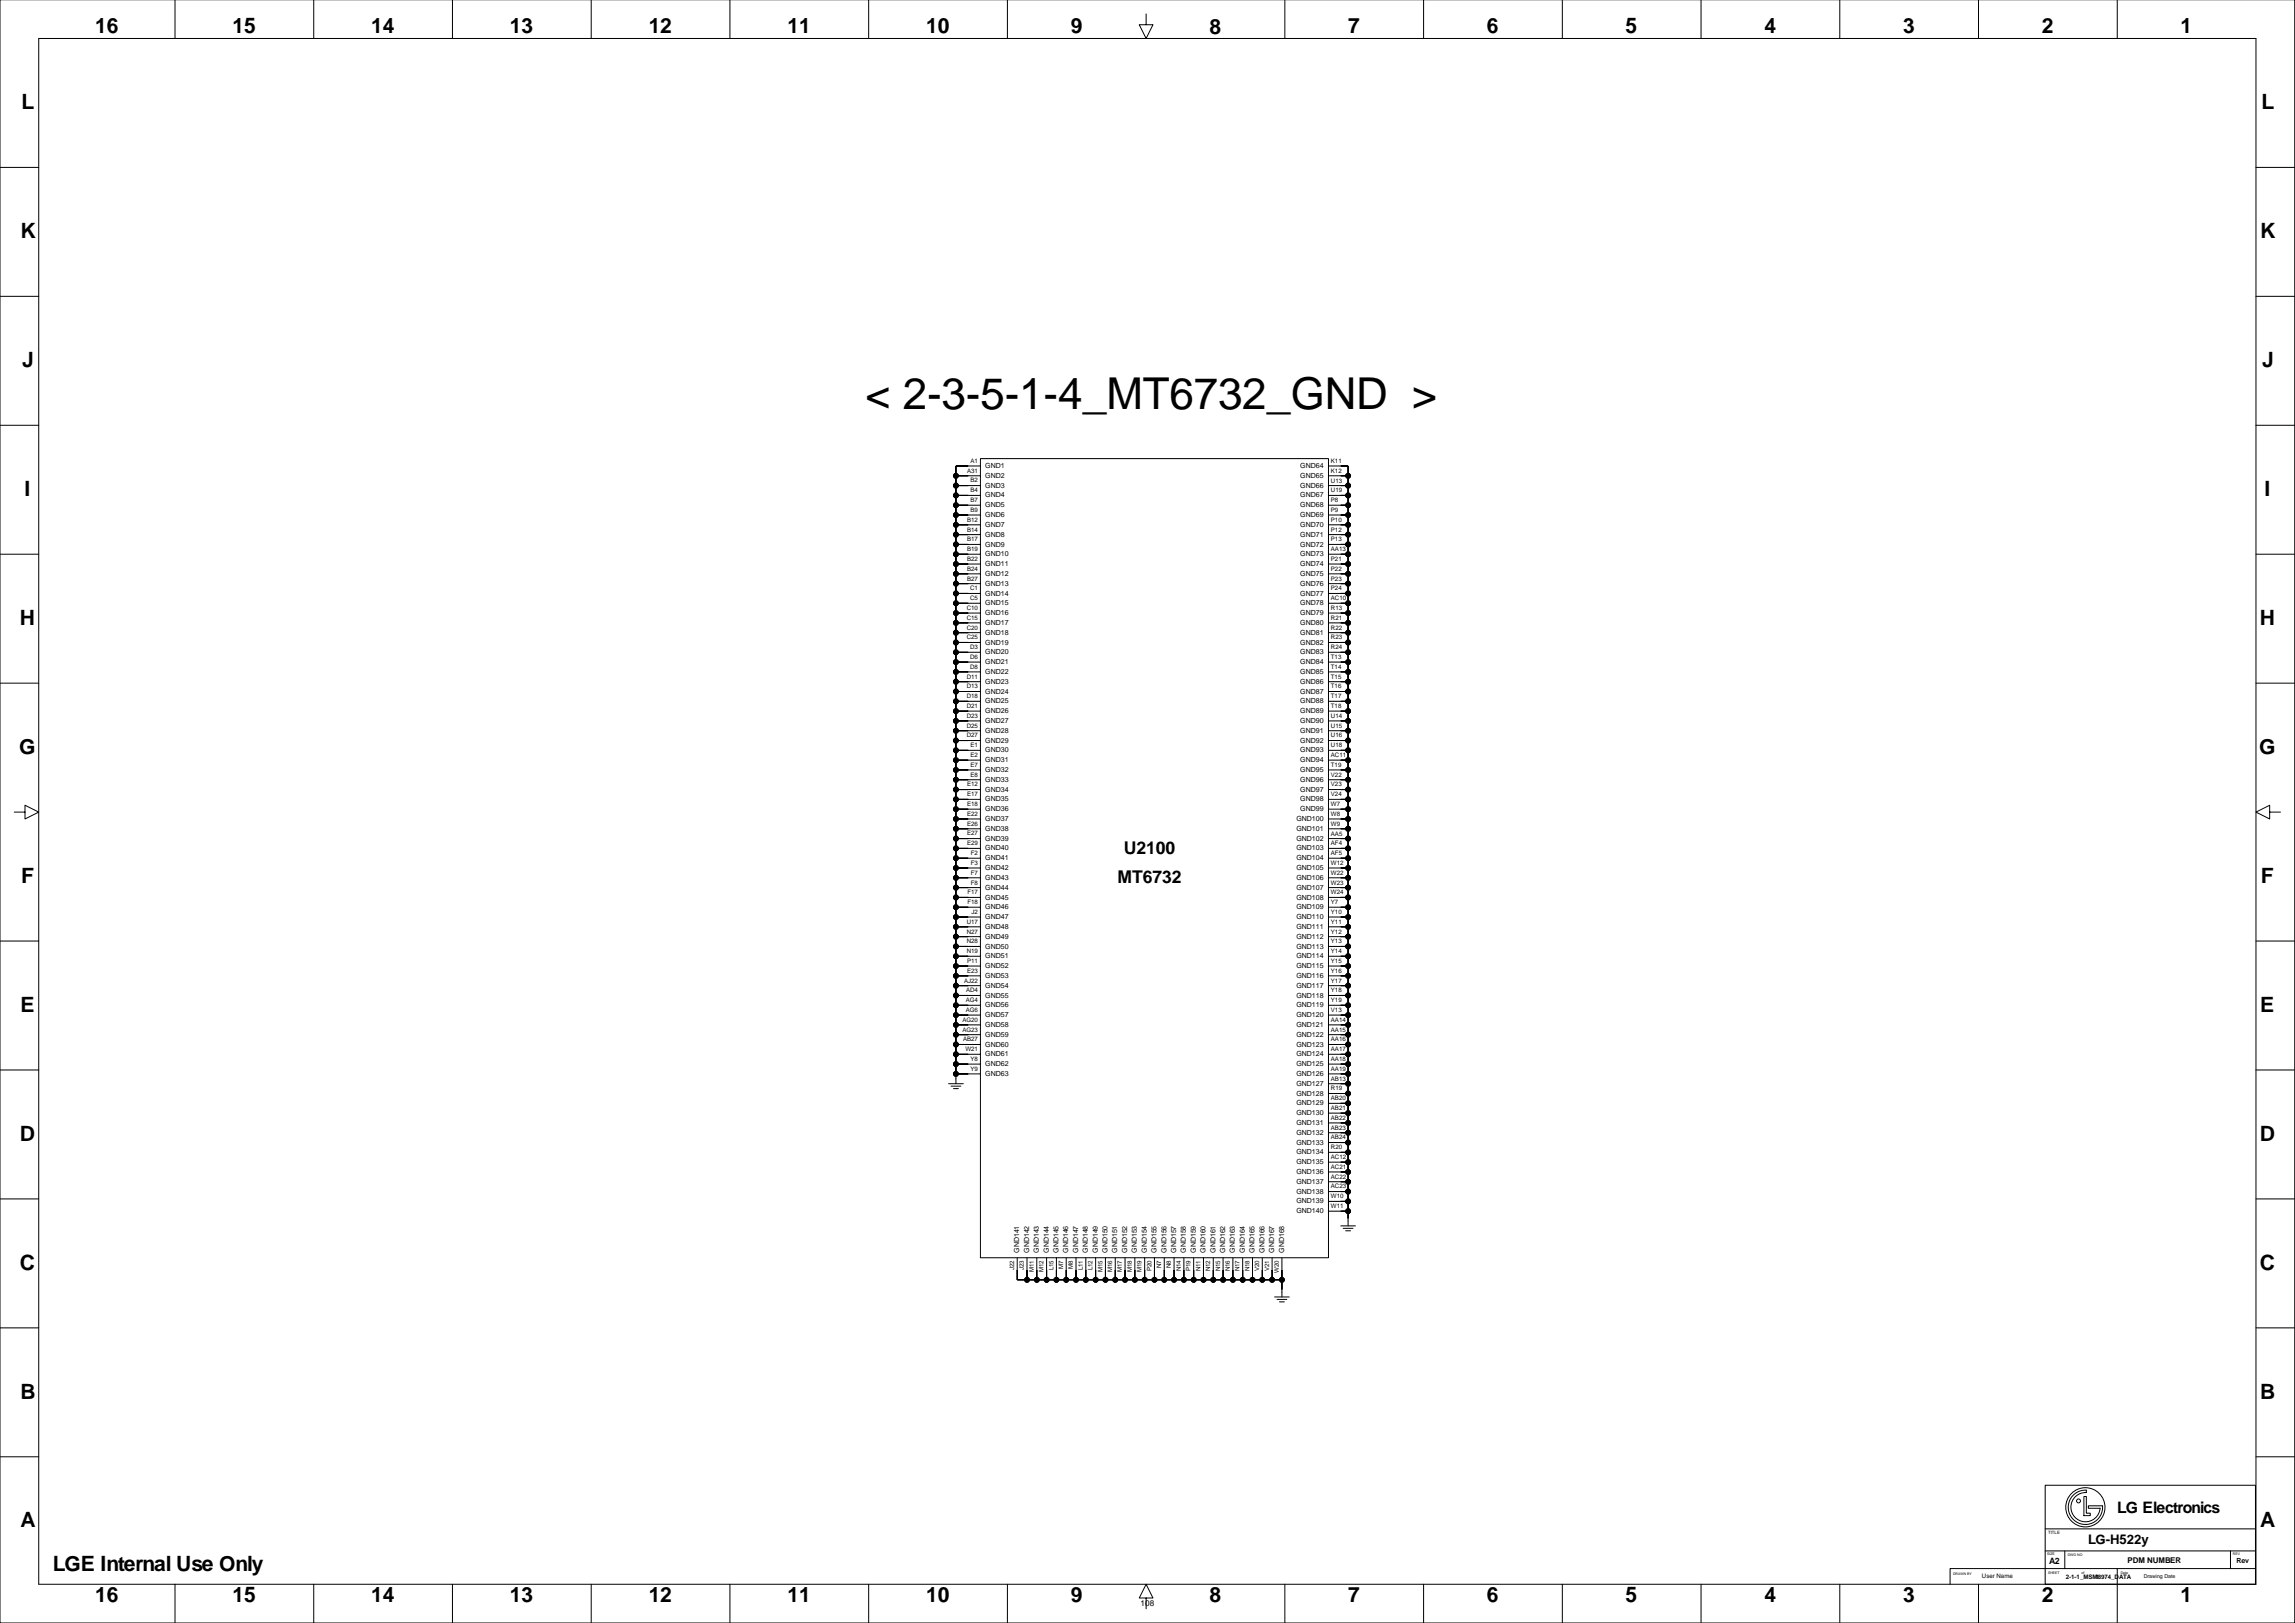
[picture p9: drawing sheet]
<svg xmlns="http://www.w3.org/2000/svg" width="1189mm" height="841mm" viewBox="0 0 1189 841" stroke-linecap="round" stroke-linejoin="round" font-family="sans-serif">
<defs><g id="words">
<text font-size="22.8" x="448" y="212">&lt; 2-3-5-1-4_MT6732_GND &gt;</text>
<g font-size="10.9">
<text x="49" y="17">16</text>
<text x="120" y="17">15</text>
<text x="192" y="17">14</text>
<text x="264" y="17">13</text>
<text x="336" y="17">12</text>
<text x="408" y="17">11</text>
<text x="480" y="17">10</text>
<text x="555" y="17">9</text>
<text x="627" y="18">8</text>
<text x="698" y="17">7</text>
<text x="770" y="17">6</text>
<text x="842" y="17">5</text>
<text x="914" y="17">4</text>
<text x="986" y="17">3</text>
<text x="1058" y="17">2</text>
<text x="1130" y="17">1</text>
<text x="11" y="57">L</text>
<text x="1171" y="57">L</text>
<text x="11" y="123">K</text>
<text x="1171" y="123">K</text>
<text x="12" y="190">J</text>
<text x="1172" y="190">J</text>
<text x="13" y="257">I</text>
<text x="1173" y="257">I</text>
<text x="10" y="324">H</text>
<text x="1171" y="324">H</text>
<text x="10" y="391">G</text>
<text x="1170" y="391">G</text>
<text x="11" y="457">F</text>
<text x="1171" y="457">F</text>
<text x="11" y="524">E</text>
<text x="1171" y="524">E</text>
<text x="10" y="591">D</text>
<text x="1171" y="591">D</text>
<text x="10" y="658">C</text>
<text x="1171" y="658">C</text>
<text x="11" y="725">B</text>
<text x="1171" y="725">B</text>
<text x="11" y="791">A</text>
<text x="1171" y="791">A</text>
<text x="27" y="814">LGE Internal Use Only</text>
<text x="49" y="830">16</text>
<text x="120" y="830">15</text>
<text x="192" y="830">14</text>
<text x="264" y="830">13</text>
<text x="336" y="830">12</text>
<text x="408" y="830">11</text>
<text x="480" y="830">10</text>
<text x="555" y="830">9</text>
<text x="627" y="830">8</text>
<text x="698" y="830">7</text>
<text x="770" y="830">6</text>
<text x="842" y="830">5</text>
<text x="914" y="830">4</text>
<text x="986" y="830">3</text>
<text x="1058" y="830">2</text>
<text x="1130" y="830">1</text>
</g>
<g font-size="9.1">
<text x="582" y="442">U2100</text>
<text x="579" y="457">MT6732</text>
</g>
<text font-size="8.2" x="1097" y="783">LG Electronics</text>
<text font-size="6.8" x="1082" y="800">LG-H522y</text>
<text font-size="4.6" x="1062" y="810">A2</text>
<text font-size="4.2" x="591" y="832">108</text>
<text font-size="4.1" x="1102" y="810">PDM NUMBER</text>
<g font-size="3.6">
<text x="510" y="242">GND1</text>
<text x="674" y="242">GND64</text>
<text x="510" y="248">GND2</text>
<text x="674" y="248">GND65</text>
<text x="510" y="253">GND3</text>
<text x="510" y="258">GND4</text>
<text x="674" y="253">GND66</text>
<text x="674" y="258">GND67</text>
<text x="510" y="263">GND5</text>
<text x="674" y="263">GND68</text>
<text x="510" y="268">GND6</text>
<text x="674" y="268">GND69</text>
<text x="510" y="273">GND7</text>
<text x="674" y="273">GND70</text>
<text x="510" y="278">GND8</text>
<text x="674" y="278">GND71</text>
<text x="510" y="283">GND9</text>
<text x="674" y="283">GND72</text>
<text x="510" y="288">GND10</text>
<text x="510" y="293">GND11</text>
<text x="674" y="288">GND73</text>
<text x="674" y="293">GND74</text>
<text x="510" y="298">GND12</text>
<text x="674" y="298">GND75</text>
<text x="510" y="303">GND13</text>
<text x="674" y="303">GND76</text>
<text x="510" y="308">GND14</text>
<text x="674" y="308">GND77</text>
<text x="510" y="314">GND15</text>
<text x="674" y="314">GND78</text>
<text x="510" y="319">GND16</text>
<text x="510" y="324">GND17</text>
<text x="674" y="319">GND79</text>
<text x="674" y="324">GND80</text>
<text x="510" y="329">GND18</text>
<text x="674" y="329">GND81</text>
<text x="510" y="334">GND19</text>
<text x="674" y="334">GND82</text>
<text x="510" y="339">GND20</text>
<text x="674" y="339">GND83</text>
<text x="510" y="344">GND21</text>
<text x="674" y="344">GND84</text>
<text x="510" y="349">GND22</text>
<text x="674" y="349">GND85</text>
<text x="510" y="354">GND23</text>
<text x="510" y="359">GND24</text>
<text x="674" y="354">GND86</text>
<text x="674" y="359">GND87</text>
<text x="510" y="364">GND25</text>
<text x="674" y="364">GND88</text>
<text x="510" y="369">GND26</text>
<text x="674" y="369">GND89</text>
<text x="510" y="375">GND27</text>
<text x="674" y="375">GND90</text>
<text x="510" y="380">GND28</text>
<text x="674" y="380">GND91</text>
<text x="510" y="385">GND29</text>
<text x="510" y="390">GND30</text>
<text x="674" y="385">GND92</text>
<text x="674" y="390">GND93</text>
<text x="510" y="395">GND31</text>
<text x="674" y="395">GND94</text>
<text x="510" y="400">GND32</text>
<text x="674" y="400">GND95</text>
<text x="510" y="405">GND33</text>
<text x="674" y="405">GND96</text>
<text x="510" y="410">GND34</text>
<text x="674" y="410">GND97</text>
<text x="510" y="415">GND35</text>
<text x="674" y="415">GND98</text>
<text x="510" y="420">GND36</text>
<text x="510" y="425">GND37</text>
<text x="672" y="425">GND100</text>
<text x="674" y="420">GND99</text>
<text x="510" y="430">GND38</text>
<text x="672" y="430">GND101</text>
<text x="510" y="435">GND39</text>
<text x="672" y="435">GND102</text>
<text x="510" y="441">GND40</text>
<text x="672" y="441">GND103</text>
<text x="510" y="446">GND41</text>
<text x="672" y="446">GND104</text>
<text x="510" y="451">GND42</text>
<text x="510" y="456">GND43</text>
<text x="672" y="451">GND105</text>
<text x="672" y="456">GND106</text>
<text x="510" y="461">GND44</text>
<text x="672" y="461">GND107</text>
<text x="510" y="466">GND45</text>
<text x="672" y="466">GND108</text>
<text x="510" y="471">GND46</text>
<text x="672" y="471">GND109</text>
<text x="510" y="476">GND47</text>
<text x="672" y="476">GND110</text>
<text x="510" y="481">GND48</text>
<text x="672" y="481">GND111</text>
<text x="510" y="486">GND49</text>
<text x="510" y="491">GND50</text>
<text x="672" y="486">GND112</text>
<text x="672" y="491">GND113</text>
<text x="510" y="496">GND51</text>
<text x="672" y="496">GND114</text>
<text x="510" y="501">GND52</text>
<text x="672" y="501">GND115</text>
<text x="510" y="507">GND53</text>
<text x="672" y="507">GND116</text>
<text x="510" y="512">GND54</text>
<text x="672" y="512">GND117</text>
<text x="510" y="517">GND55</text>
<text x="510" y="522">GND56</text>
<text x="672" y="517">GND118</text>
<text x="672" y="522">GND119</text>
<text x="510" y="527">GND57</text>
<text x="672" y="527">GND120</text>
<text x="510" y="532">GND58</text>
<text x="672" y="532">GND121</text>
<text x="510" y="537">GND59</text>
<text x="672" y="537">GND122</text>
<text x="510" y="542">GND60</text>
<text x="672" y="542">GND123</text>
<text x="510" y="547">GND61</text>
<text x="672" y="547">GND124</text>
<text x="510" y="552">GND62</text>
<text x="510" y="557">GND63</text>
<text x="672" y="552">GND125</text>
<text x="672" y="557">GND126</text>
<text x="672" y="562">GND127</text>
<text x="672" y="567">GND128</text>
<text x="672" y="573">GND129</text>
<text x="672" y="578">GND130</text>
<text x="672" y="583">GND131</text>
<text x="672" y="588">GND132</text>
<text x="672" y="593">GND133</text>
<text x="672" y="598">GND134</text>
<text x="672" y="603">GND135</text>
<text x="672" y="608">GND136</text>
<text x="672" y="613">GND137</text>
<text x="672" y="618">GND138</text>
<text x="672" y="623">GND139</text>
<text x="672" y="628">GND140</text>
<text x="528" y="649" transform="rotate(-90 528 649)">GND141</text>
<text x="533" y="649" transform="rotate(-90 533 649)">GND142</text>
<text x="538" y="649" transform="rotate(-90 538 649)">GND143</text>
<text x="543" y="649" transform="rotate(-90 543 649)">GND144</text>
<text x="548" y="649" transform="rotate(-90 548 649)">GND145</text>
<text x="553" y="649" transform="rotate(-90 553 649)">GND146</text>
<text x="558" y="649" transform="rotate(-90 558 649)">GND147</text>
<text x="564" y="649" transform="rotate(-90 564 649)">GND148</text>
<text x="569" y="649" transform="rotate(-90 569 649)">GND149</text>
<text x="574" y="649" transform="rotate(-90 574 649)">GND150</text>
<text x="579" y="649" transform="rotate(-90 579 649)">GND151</text>
<text x="584" y="649" transform="rotate(-90 584 649)">GND152</text>
<text x="589" y="649" transform="rotate(-90 589 649)">GND153</text>
<text x="594" y="649" transform="rotate(-90 594 649)">GND154</text>
<text x="599" y="649" transform="rotate(-90 599 649)">GND155</text>
<text x="604" y="649" transform="rotate(-90 604 649)">GND156</text>
<text x="609" y="649" transform="rotate(-90 609 649)">GND157</text>
<text x="614" y="649" transform="rotate(-90 614 649)">GND158</text>
<text x="619" y="649" transform="rotate(-90 619 649)">GND159</text>
<text x="625" y="649" transform="rotate(-90 625 649)">GND160</text>
<text x="630" y="649" transform="rotate(-90 630 649)">GND161</text>
<text x="635" y="649" transform="rotate(-90 635 649)">GND162</text>
<text x="640" y="649" transform="rotate(-90 640 649)">GND163</text>
<text x="645" y="649" transform="rotate(-90 645 649)">GND164</text>
<text x="650" y="649" transform="rotate(-90 650 649)">GND165</text>
<text x="655" y="649" transform="rotate(-90 655 649)">GND166</text>
<text x="660" y="649" transform="rotate(-90 660 649)">GND167</text>
<text x="665" y="649" transform="rotate(-90 665 649)">GND168</text>
<text x="1158" y="810">Rev</text>
</g>
<g font-size="3.2">
<text x="503" y="240">A1</text>
<text x="689" y="240">K11</text>
<text x="501" y="245">A31</text>
<text x="689" y="245">K12</text>
<text x="503" y="250">B2</text>
<text x="689" y="250">U13</text>
<text x="503" y="255">B4</text>
<text x="689" y="255">U19</text>
<text x="503" y="260">B7</text>
<text x="689" y="260">P8</text>
<text x="503" y="265">B9</text>
<text x="689" y="265">P9</text>
<text x="501" y="275">B14</text>
<text x="501" y="270">B12</text>
<text x="689" y="275">P12</text>
<text x="689" y="270">P10</text>
<text x="501" y="280">B17</text>
<text x="689" y="280">P13</text>
<text x="501" y="285">B19</text>
<text x="689" y="285">AA13</text>
<text x="501" y="291">B22</text>
<text x="689" y="291">P21</text>
<text x="501" y="296">B24</text>
<text x="689" y="296">P22</text>
<text x="501" y="301">B27</text>
<text x="503" y="306">C1</text>
<text x="689" y="306">P24</text>
<text x="689" y="301">P23</text>
<text x="503" y="311">C5</text>
<text x="689" y="311">AC10</text>
<text x="501" y="316">C10</text>
<text x="689" y="316">R13</text>
<text x="501" y="321">C15</text>
<text x="689" y="321">R21</text>
<text x="501" y="326">C20</text>
<text x="689" y="326">R22</text>
<text x="501" y="331">C25</text>
<text x="689" y="331">R23</text>
<text x="503" y="341">D6</text>
<text x="503" y="336">D3</text>
<text x="689" y="341">T13</text>
<text x="689" y="336">R24</text>
<text x="503" y="346">D8</text>
<text x="689" y="346">T14</text>
<text x="501" y="352">D11</text>
<text x="689" y="352">T15</text>
<text x="501" y="357">D13</text>
<text x="689" y="357">T16</text>
<text x="501" y="362">D18</text>
<text x="689" y="362">T17</text>
<text x="501" y="372">D23</text>
<text x="501" y="367">D21</text>
<text x="689" y="372">U14</text>
<text x="689" y="367">T18</text>
<text x="501" y="377">D25</text>
<text x="689" y="377">U15</text>
<text x="501" y="382">D27</text>
<text x="689" y="382">U16</text>
<text x="503" y="387">E1</text>
<text x="689" y="387">U18</text>
<text x="503" y="392">E2</text>
<text x="689" y="392">AC11</text>
<text x="503" y="397">E7</text>
<text x="689" y="397">T19</text>
<text x="501" y="407">E12</text>
<text x="503" y="402">E8</text>
<text x="689" y="407">V23</text>
<text x="689" y="402">V22</text>
<text x="501" y="412">E17</text>
<text x="689" y="412">V24</text>
<text x="501" y="418">E18</text>
<text x="689" y="418">W7</text>
<text x="501" y="423">E22</text>
<text x="689" y="423">W8</text>
<text x="501" y="428">E26</text>
<text x="689" y="428">W9</text>
<text x="501" y="438">E29</text>
<text x="501" y="433">E27</text>
<text x="689" y="438">AF4</text>
<text x="689" y="433">AA5</text>
<text x="503" y="443">F2</text>
<text x="689" y="443">AF5</text>
<text x="503" y="448">F3</text>
<text x="689" y="448">W12</text>
<text x="503" y="453">F7</text>
<text x="689" y="453">W22</text>
<text x="503" y="458">F8</text>
<text x="689" y="458">W23</text>
<text x="501" y="463">F17</text>
<text x="689" y="463">W24</text>
<text x="501" y="468">F18</text>
<text x="503" y="473">J2</text>
<text x="689" y="473">Y10</text>
<text x="689" y="468">Y7</text>
<text x="501" y="478">U17</text>
<text x="689" y="478">Y11</text>
<text x="501" y="484">N27</text>
<text x="689" y="484">Y12</text>
<text x="501" y="489">N28</text>
<text x="689" y="489">Y13</text>
<text x="501" y="494">N19</text>
<text x="689" y="494">Y14</text>
<text x="501" y="504">E23</text>
<text x="501" y="499">P11</text>
<text x="689" y="504">Y16</text>
<text x="689" y="499">Y15</text>
<text x="499" y="509">AJ22</text>
<text x="689" y="509">Y17</text>
<text x="500" y="514">AD4</text>
<text x="689" y="514">Y18</text>
<text x="500" y="519">AG4</text>
<text x="689" y="519">Y19</text>
<text x="500" y="524">AG6</text>
<text x="689" y="524">V13</text>
<text x="499" y="529">AG20</text>
<text x="689" y="529">AA14</text>
<text x="499" y="534">AG23</text>
<text x="499" y="539">AB27</text>
<text x="689" y="539">AA16</text>
<text x="689" y="534">AA15</text>
<text x="500" y="544">W21</text>
<text x="689" y="545">AA17</text>
<text x="503" y="550">Y8</text>
<text x="689" y="550">AA18</text>
<text x="503" y="555">Y9</text>
<text x="689" y="555">AA19</text>
<text x="689" y="560">AB13</text>
<text x="689" y="570">AB20</text>
<text x="689" y="565">R19</text>
<text x="689" y="575">AB21</text>
<text x="689" y="580">AB22</text>
<text x="689" y="585">AB23</text>
<text x="689" y="590">AB24</text>
<text x="689" y="595">R20</text>
<text x="689" y="605">AC21</text>
<text x="689" y="600">AC12</text>
<text x="689" y="611">AC22</text>
<text x="689" y="616">AC23</text>
<text x="689" y="621">W10</text>
<text x="689" y="626">W11</text>
<text x="525" y="658" transform="rotate(-90 525 658)">J22</text>
<text x="530" y="658" transform="rotate(-90 530 658)">J23</text>
<text x="535" y="659" transform="rotate(-90 535 659)">M11</text>
<text x="541" y="659" transform="rotate(-90 541 659)">M12</text>
<text x="546" y="658" transform="rotate(-90 546 658)">L15</text>
<text x="551" y="657" transform="rotate(-90 551 657)">M7</text>
<text x="556" y="657" transform="rotate(-90 556 657)">M8</text>
<text x="561" y="658" transform="rotate(-90 561 658)">L11</text>
<text x="566" y="658" transform="rotate(-90 566 658)">L12</text>
<text x="571" y="659" transform="rotate(-90 571 659)">M15</text>
<text x="576" y="659" transform="rotate(-90 576 659)">M16</text>
<text x="581" y="659" transform="rotate(-90 581 659)">M17</text>
<text x="586" y="659" transform="rotate(-90 586 659)">M18</text>
<text x="591" y="659" transform="rotate(-90 591 659)">M19</text>
<text x="596" y="658" transform="rotate(-90 596 658)">P20</text>
<text x="602" y="657" transform="rotate(-90 602 657)">N7</text>
<text x="607" y="657" transform="rotate(-90 607 657)">N8</text>
<text x="612" y="659" transform="rotate(-90 612 659)">N14</text>
<text x="617" y="658" transform="rotate(-90 617 658)">P19</text>
<text x="622" y="659" transform="rotate(-90 622 659)">N11</text>
<text x="627" y="659" transform="rotate(-90 627 659)">N12</text>
<text x="632" y="659" transform="rotate(-90 632 659)">N15</text>
<text x="637" y="659" transform="rotate(-90 637 659)">N16</text>
<text x="642" y="659" transform="rotate(-90 642 659)">N17</text>
<text x="647" y="659" transform="rotate(-90 647 659)">N18</text>
<text x="652" y="658" transform="rotate(-90 652 658)">V20</text>
<text x="657" y="658" transform="rotate(-90 657 658)">V21</text>
<text x="662" y="659" transform="rotate(-90 662 659)">W20</text>
<text x="1027" y="817">User Name</text>
<text x="1070" y="818">2-1-1_MSM8974_DATA</text>
<text x="1086" y="818">1</text>
</g>
<text font-size="2.7" x="1110" y="818">Drawing Date</text>
<text font-size="2.3" x="1061" y="794">TITLE</text>
<g font-size="1.8">
<text x="1060" y="805">SIZE</text>
<text x="1071" y="806">DWG NO</text>
<text x="1157" y="805">REV</text>
<text x="1012" y="816">DRAWN BY</text>
<text x="1061" y="815">SHEET</text>
<text x="1078" y="815">of</text>
<text x="1099" y="815">Date</text>
</g>
</g></defs>
<g fill="none" stroke="#000" stroke-width=".52">
<path d="M0 0v841h1189v-841M91 0v20M163 0v20M234 0v20M306 0v20M378 0v20M450 0v20M522 0v20M666 0v20M737 0v20M809 0v20M881 0v20"/>
<path d="M953 0v20M1025 0v20M1097 0v20M20 20h1149v801h-1149zM594 7v6h3l-3 7-4-7h4M0 87h20M1169 87h20M0 154h20M1169 154h20M0 220h20M508 238h180v413h-180zM1169 220h20"/>
<path d="M495 246h13M495 252h13M495 257h13M508 241h-13v320M688 241h10v394M688 246h10M688 252h10M688 257h10M495 262h13M495 267h13M495 272h13M495 277h13"/>
<path d="M688 262h10M688 267h10M688 272h10M688 277h10M0 287h20M495 287h13M495 282h13M495 292h13M495 297h13M688 287h10M688 282h10M688 292h10"/>
<path d="M688 297h10M1169 287h20M495 302h13M495 307h13M495 312h13M495 318h13M688 302h10M688 307h10M688 312h10M688 318h10M495 323h13M495 328h13"/>
<path d="M495 333h13M495 338h13M688 323h10M688 328h10M688 333h10M688 338h10M0 354h20M495 343h13M495 348h13M495 353h13M495 358h13M688 343h10"/>
<path d="M688 348h10M688 353h10M688 358h10M1169 354h20M495 363h13M495 368h13M495 373h13M495 378h13M688 363h10M688 368h10M688 373h10M688 378h10"/>
<path d="M495 384h13M495 389h13M495 394h13M495 399h13M688 384h10M688 389h10M688 394h10M688 399h10M495 404h13M495 409h13M495 414h13M495 419h13"/>
<path d="M688 404h10M688 409h10M688 414h10M688 419h10M7 421h6v-4l7 4-7 3v-3M495 424h13M495 429h13M495 434h13M495 439h13M688 424h10M688 429h10M688 434h10"/>
<path d="M688 439h10M1176 421v-4l-7 4 7 3v-3h5M495 445h13M495 450h13M495 455h13M495 460h13M688 445h10M688 450h10M688 455h10M688 460h10M495 465h13M495 470h13"/>
<path d="M495 475h13M688 465h10M688 470h10M688 475h10M0 487h20M495 480h13M495 485h13M495 490h13M495 495h13M688 480h10M688 485h10M688 490h10"/>
<path d="M688 495h10M1169 487h20M495 500h13M495 505h13M495 511h13M495 516h13M688 500h10M688 505h10M688 511h10M688 516h10M495 521h13M495 526h13"/>
<path d="M495 531h13M495 536h13M688 521h10M688 526h10M688 531h10M688 536h10M0 554h20M495 541h13M495 546h13M495 551h13M495 556h13M688 541h10"/>
<path d="M688 546h10M688 551h10M688 556h10M1169 554h20M491 561h8M493 563h5M494 564h2M688 561h10M688 566h10M688 571h10M688 577h10M688 582h10"/>
<path d="M688 587h10M688 592h10M688 597h10M688 602h10M688 607h10M688 612h10M688 617h10M0 621h20M688 622h10M688 627h10M695 635h7M696 636h5"/>
<path d="M697 638h3M1169 621h20M527 651v12h137M532 651v12M537 651v12M542 651v12M547 651v12M552 651v12M557 651v12M562 651v12M568 651v12M573 651v12"/>
<path d="M578 651v12M583 651v12M588 651v12M593 651v12M598 651v12M603 651v12M608 651v12M613 651v12M618 651v12M623 651v12M629 651v12M634 651v12"/>
<path d="M639 651v12M644 651v12M649 651v12M654 651v12M659 651v12M664 651v21M660 672h8M662 673h5M663 674h2M0 688h20M1169 688h20M0 755h20"/>
<path d="M1169 755h20M1059 769h109v52h-109zM1074 775a9 9 0 0 1 7-3v1a8 8 0 0 0-8 7 8 8 0 0 0 7 8 8 8 0 0 0 8-7h-6v-1h7a9 9 0 0 1-12 9 9 9 0 0 1-3-14zM1080 775h1v9h2v1h-3zM1059 792h109M1059 803h109M1059 812h109M1060 812h-50v9M1070 803v9M1097 813v28M1155 803v9M91 821v20"/>
<path d="M163 821v20M234 821v20M306 821v20M378 821v20M450 821v20M522 821v20M594 828h3l-3-7-4 7h4v5M666 821v20M737 821v20M809 821v20M881 821v20M953 821v20"/>
<path d="M1025 821v20"/>
<circle cx="495" cy="246" r="1.3"/>
<circle cx="495" cy="252" r="1.3"/>
<circle cx="495" cy="257" r="1.3"/>
<circle cx="698" cy="252" r="1.3"/>
<circle cx="698" cy="257" r="1.3"/>
<circle cx="698" cy="246" r="1.3"/>
<circle cx="495" cy="267" r="1.3"/>
<circle cx="495" cy="272" r="1.3"/>
<circle cx="495" cy="277" r="1.3"/>
<circle cx="495" cy="262" r="1.3"/>
<circle cx="698" cy="272" r="1.3"/>
<circle cx="698" cy="262" r="1.3"/>
<circle cx="698" cy="277" r="1.3"/>
<circle cx="698" cy="267" r="1.3"/>
<circle cx="495" cy="282" r="1.3"/>
<circle cx="495" cy="287" r="1.3"/>
<circle cx="495" cy="292" r="1.3"/>
<circle cx="495" cy="297" r="1.3"/>
<circle cx="698" cy="287" r="1.3"/>
<circle cx="698" cy="292" r="1.3"/>
<circle cx="698" cy="297" r="1.3"/>
<circle cx="698" cy="282" r="1.3"/>
<circle cx="495" cy="302" r="1.3"/>
<circle cx="495" cy="307" r="1.3"/>
<circle cx="495" cy="318" r="1.3"/>
<circle cx="495" cy="312" r="1.3"/>
<circle cx="698" cy="312" r="1.3"/>
<circle cx="698" cy="318" r="1.3"/>
<circle cx="698" cy="307" r="1.3"/>
<circle cx="698" cy="302" r="1.3"/>
<circle cx="495" cy="338" r="1.3"/>
<circle cx="495" cy="328" r="1.3"/>
<circle cx="495" cy="323" r="1.3"/>
<circle cx="495" cy="333" r="1.3"/>
<circle cx="698" cy="323" r="1.3"/>
<circle cx="698" cy="333" r="1.3"/>
<circle cx="698" cy="328" r="1.3"/>
<circle cx="698" cy="338" r="1.3"/>
<circle cx="495" cy="358" r="1.3"/>
<circle cx="495" cy="343" r="1.3"/>
<circle cx="495" cy="353" r="1.3"/>
<circle cx="495" cy="348" r="1.3"/>
<circle cx="698" cy="358" r="1.3"/>
<circle cx="698" cy="343" r="1.3"/>
<circle cx="698" cy="348" r="1.3"/>
<circle cx="698" cy="353" r="1.3"/>
<circle cx="495" cy="373" r="1.3"/>
<circle cx="495" cy="378" r="1.3"/>
<circle cx="495" cy="363" r="1.3"/>
<circle cx="495" cy="368" r="1.3"/>
<circle cx="698" cy="378" r="1.3"/>
<circle cx="698" cy="368" r="1.3"/>
<circle cx="698" cy="363" r="1.3"/>
<circle cx="698" cy="373" r="1.3"/>
<circle cx="495" cy="394" r="1.3"/>
<circle cx="495" cy="399" r="1.3"/>
<circle cx="495" cy="384" r="1.3"/>
<circle cx="495" cy="389" r="1.3"/>
<circle cx="698" cy="384" r="1.3"/>
<circle cx="698" cy="389" r="1.3"/>
<circle cx="698" cy="399" r="1.3"/>
<circle cx="698" cy="394" r="1.3"/>
<circle cx="495" cy="419" r="1.3"/>
<circle cx="495" cy="414" r="1.3"/>
<circle cx="495" cy="404" r="1.3"/>
<circle cx="495" cy="409" r="1.3"/>
<circle cx="698" cy="414" r="1.3"/>
<circle cx="698" cy="404" r="1.3"/>
<circle cx="698" cy="409" r="1.3"/>
<circle cx="698" cy="419" r="1.3"/>
<circle cx="495" cy="429" r="1.3"/>
<circle cx="495" cy="434" r="1.3"/>
<circle cx="495" cy="439" r="1.3"/>
<circle cx="495" cy="424" r="1.3"/>
<circle cx="698" cy="424" r="1.3"/>
<circle cx="698" cy="439" r="1.3"/>
<circle cx="698" cy="434" r="1.3"/>
<circle cx="698" cy="429" r="1.3"/>
<circle cx="495" cy="450" r="1.3"/>
<circle cx="495" cy="455" r="1.3"/>
<circle cx="495" cy="445" r="1.3"/>
<circle cx="495" cy="460" r="1.3"/>
<circle cx="698" cy="450" r="1.3"/>
<circle cx="698" cy="460" r="1.3"/>
<circle cx="698" cy="455" r="1.3"/>
<circle cx="698" cy="445" r="1.3"/>
<circle cx="495" cy="465" r="1.3"/>
<circle cx="495" cy="470" r="1.3"/>
<circle cx="495" cy="475" r="1.3"/>
<circle cx="698" cy="470" r="1.3"/>
<circle cx="698" cy="475" r="1.3"/>
<circle cx="698" cy="465" r="1.3"/>
<circle cx="495" cy="485" r="1.3"/>
<circle cx="495" cy="490" r="1.3"/>
<circle cx="495" cy="495" r="1.3"/>
<circle cx="495" cy="480" r="1.3"/>
<circle cx="698" cy="485" r="1.3"/>
<circle cx="698" cy="495" r="1.3"/>
<circle cx="698" cy="480" r="1.3"/>
<circle cx="698" cy="490" r="1.3"/>
<circle cx="495" cy="500" r="1.3"/>
<circle cx="495" cy="505" r="1.3"/>
<circle cx="495" cy="516" r="1.3"/>
<circle cx="495" cy="511" r="1.3"/>
<circle cx="698" cy="505" r="1.3"/>
<circle cx="698" cy="516" r="1.3"/>
<circle cx="698" cy="511" r="1.3"/>
<circle cx="698" cy="500" r="1.3"/>
<circle cx="495" cy="521" r="1.3"/>
<circle cx="495" cy="526" r="1.3"/>
<circle cx="495" cy="536" r="1.3"/>
<circle cx="495" cy="531" r="1.3"/>
<circle cx="698" cy="531" r="1.3"/>
<circle cx="698" cy="526" r="1.3"/>
<circle cx="698" cy="521" r="1.3"/>
<circle cx="698" cy="536" r="1.3"/>
<circle cx="495" cy="541" r="1.3"/>
<circle cx="495" cy="556" r="1.3"/>
<circle cx="495" cy="546" r="1.3"/>
<circle cx="495" cy="551" r="1.3"/>
<circle cx="698" cy="541" r="1.3"/>
<circle cx="698" cy="551" r="1.3"/>
<circle cx="698" cy="546" r="1.3"/>
<circle cx="698" cy="556" r="1.3"/>
<circle cx="698" cy="577" r="1.3"/>
<circle cx="698" cy="571" r="1.3"/>
<circle cx="698" cy="566" r="1.3"/>
<circle cx="698" cy="561" r="1.3"/>
<circle cx="698" cy="597" r="1.3"/>
<circle cx="698" cy="587" r="1.3"/>
<circle cx="698" cy="582" r="1.3"/>
<circle cx="698" cy="592" r="1.3"/>
<circle cx="698" cy="612" r="1.3"/>
<circle cx="698" cy="607" r="1.3"/>
<circle cx="698" cy="602" r="1.3"/>
<circle cx="698" cy="617" r="1.3"/>
<circle cx="698" cy="622" r="1.3"/>
<circle cx="698" cy="627" r="1.3"/>
<circle cx="532" cy="663" r="1.3"/>
<circle cx="537" cy="663" r="1.3"/>
<circle cx="542" cy="663" r="1.3"/>
<circle cx="547" cy="663" r="1.3"/>
<circle cx="552" cy="663" r="1.3"/>
<circle cx="557" cy="663" r="1.3"/>
<circle cx="562" cy="663" r="1.3"/>
<circle cx="568" cy="663" r="1.3"/>
<circle cx="573" cy="663" r="1.3"/>
<circle cx="578" cy="663" r="1.3"/>
<circle cx="583" cy="663" r="1.3"/>
<circle cx="588" cy="663" r="1.3"/>
<circle cx="593" cy="663" r="1.3"/>
<circle cx="598" cy="663" r="1.3"/>
<circle cx="603" cy="663" r="1.3"/>
<circle cx="608" cy="663" r="1.3"/>
<circle cx="613" cy="663" r="1.3"/>
<circle cx="618" cy="663" r="1.3"/>
<circle cx="623" cy="663" r="1.3"/>
<circle cx="629" cy="663" r="1.3"/>
<circle cx="634" cy="663" r="1.3"/>
<circle cx="639" cy="663" r="1.3"/>
<circle cx="644" cy="663" r="1.3"/>
<circle cx="649" cy="663" r="1.3"/>
<circle cx="654" cy="663" r="1.3"/>
<circle cx="659" cy="663" r="1.3"/>
<circle cx="664" cy="663" r="1.3"/>
<circle cx="1077" cy="777" r="1"/>
<circle cx="1080" cy="781" r="10"/>
</g>
<g fill="#000" stroke="#000" stroke-width=".52">
<path d="M495 241v5z" fill-rule="evenodd"/>
<path d="M495 246v6z" fill-rule="evenodd"/>
<path d="M495 252v5z" fill-rule="evenodd"/>
<path d="M495 257v5z" fill-rule="evenodd"/>
<path d="M495 257h7z" fill-rule="evenodd"/>
<path d="M495 252h7z" fill-rule="evenodd"/>
<path d="M495 246h7z" fill-rule="evenodd"/>
<path d="M495 241h7z" fill-rule="evenodd"/>
<path d="M695 246h3z" fill-rule="evenodd"/>
<path d="M698 246v6z" fill-rule="evenodd"/>
<path d="M695 252h3z" fill-rule="evenodd"/>
<path d="M698 252v5z" fill-rule="evenodd"/>
<path d="M695 257h3z" fill-rule="evenodd"/>
<path d="M698 257v5z" fill-rule="evenodd"/>
<path d="M698 241v5z" fill-rule="evenodd"/>
<path d="M695 241h3z" fill-rule="evenodd"/>
<path d="M495 262v5z" fill-rule="evenodd"/>
<path d="M495 267v5z" fill-rule="evenodd"/>
<path d="M495 272v5z" fill-rule="evenodd"/>
<path d="M495 277v5z" fill-rule="evenodd"/>
<path d="M495 272h7z" fill-rule="evenodd"/>
<path d="M495 267h7z" fill-rule="evenodd"/>
<path d="M495 262h7z" fill-rule="evenodd"/>
<path d="M495 277h7z" fill-rule="evenodd"/>
<path d="M695 272h3z" fill-rule="evenodd"/>
<path d="M698 272v5z" fill-rule="evenodd"/>
<path d="M695 262h3z" fill-rule="evenodd"/>
<path d="M698 262v5z" fill-rule="evenodd"/>
<path d="M695 267h3z" fill-rule="evenodd"/>
<path d="M698 267v5z" fill-rule="evenodd"/>
<path d="M695 277h3z" fill-rule="evenodd"/>
<path d="M698 277v5z" fill-rule="evenodd"/>
<path d="M495 297v5z" fill-rule="evenodd"/>
<path d="M495 292v5z" fill-rule="evenodd"/>
<path d="M495 282v5z" fill-rule="evenodd"/>
<path d="M495 287v5z" fill-rule="evenodd"/>
<path d="M495 297h7z" fill-rule="evenodd"/>
<path d="M495 287h7z" fill-rule="evenodd"/>
<path d="M495 282h7z" fill-rule="evenodd"/>
<path d="M495 292h7z" fill-rule="evenodd"/>
<path d="M695 297h3z" fill-rule="evenodd"/>
<path d="M698 297v5z" fill-rule="evenodd"/>
<path d="M695 292h3z" fill-rule="evenodd"/>
<path d="M698 292v5z" fill-rule="evenodd"/>
<path d="M695 287h3z" fill-rule="evenodd"/>
<path d="M698 287v5z" fill-rule="evenodd"/>
<path d="M695 282h3z" fill-rule="evenodd"/>
<path d="M698 282v5z" fill-rule="evenodd"/>
<path d="M495 318v5z" fill-rule="evenodd"/>
<path d="M495 312v6z" fill-rule="evenodd"/>
<path d="M495 307v5z" fill-rule="evenodd"/>
<path d="M495 302v5z" fill-rule="evenodd"/>
<path d="M495 302h7z" fill-rule="evenodd"/>
<path d="M495 307h7z" fill-rule="evenodd"/>
<path d="M495 312h7z" fill-rule="evenodd"/>
<path d="M495 318h7z" fill-rule="evenodd"/>
<path d="M695 302h3z" fill-rule="evenodd"/>
<path d="M698 302v5z" fill-rule="evenodd"/>
<path d="M695 307h3z" fill-rule="evenodd"/>
<path d="M698 307v5z" fill-rule="evenodd"/>
<path d="M695 312h3z" fill-rule="evenodd"/>
<path d="M698 312v6z" fill-rule="evenodd"/>
<path d="M695 318h3z" fill-rule="evenodd"/>
<path d="M698 318v5z" fill-rule="evenodd"/>
<path d="M495 338v5z" fill-rule="evenodd"/>
<path d="M495 333v5z" fill-rule="evenodd"/>
<path d="M495 328v5z" fill-rule="evenodd"/>
<path d="M495 323v5z" fill-rule="evenodd"/>
<path d="M495 323h7z" fill-rule="evenodd"/>
<path d="M495 328h7z" fill-rule="evenodd"/>
<path d="M495 333h7z" fill-rule="evenodd"/>
<path d="M495 338h7z" fill-rule="evenodd"/>
<path d="M695 338h3z" fill-rule="evenodd"/>
<path d="M695 323h3z" fill-rule="evenodd"/>
<path d="M698 323v5z" fill-rule="evenodd"/>
<path d="M695 328h3z" fill-rule="evenodd"/>
<path d="M698 328v5z" fill-rule="evenodd"/>
<path d="M695 333h3z" fill-rule="evenodd"/>
<path d="M698 333v5z" fill-rule="evenodd"/>
<path d="M698 338v5z" fill-rule="evenodd"/>
<path d="M495 358v5z" fill-rule="evenodd"/>
<path d="M495 353v5z" fill-rule="evenodd"/>
<path d="M495 348v5z" fill-rule="evenodd"/>
<path d="M495 343v5z" fill-rule="evenodd"/>
<path d="M495 343h7z" fill-rule="evenodd"/>
<path d="M495 348h7z" fill-rule="evenodd"/>
<path d="M495 353h7z" fill-rule="evenodd"/>
<path d="M495 358h7z" fill-rule="evenodd"/>
<path d="M695 348h3z" fill-rule="evenodd"/>
<path d="M698 348v5z" fill-rule="evenodd"/>
<path d="M695 343h3z" fill-rule="evenodd"/>
<path d="M698 343v5z" fill-rule="evenodd"/>
<path d="M695 353h3z" fill-rule="evenodd"/>
<path d="M698 353v5z" fill-rule="evenodd"/>
<path d="M695 358h3z" fill-rule="evenodd"/>
<path d="M698 358v5z" fill-rule="evenodd"/>
<path d="M495 378v6z" fill-rule="evenodd"/>
<path d="M495 373v5z" fill-rule="evenodd"/>
<path d="M495 368v5z" fill-rule="evenodd"/>
<path d="M495 363v5z" fill-rule="evenodd"/>
<path d="M495 363h7z" fill-rule="evenodd"/>
<path d="M495 368h7z" fill-rule="evenodd"/>
<path d="M495 373h7z" fill-rule="evenodd"/>
<path d="M495 378h7z" fill-rule="evenodd"/>
<path d="M695 373h3z" fill-rule="evenodd"/>
<path d="M698 373v5z" fill-rule="evenodd"/>
<path d="M695 363h3z" fill-rule="evenodd"/>
<path d="M698 363v5z" fill-rule="evenodd"/>
<path d="M695 368h3z" fill-rule="evenodd"/>
<path d="M698 368v5z" fill-rule="evenodd"/>
<path d="M695 378h3z" fill-rule="evenodd"/>
<path d="M698 378v6z" fill-rule="evenodd"/>
<path d="M495 399v5z" fill-rule="evenodd"/>
<path d="M495 394v5z" fill-rule="evenodd"/>
<path d="M495 389v5z" fill-rule="evenodd"/>
<path d="M495 384v5z" fill-rule="evenodd"/>
<path d="M495 384h7z" fill-rule="evenodd"/>
<path d="M495 389h7z" fill-rule="evenodd"/>
<path d="M495 394h7z" fill-rule="evenodd"/>
<path d="M495 399h7z" fill-rule="evenodd"/>
<path d="M695 399h3z" fill-rule="evenodd"/>
<path d="M698 399v5z" fill-rule="evenodd"/>
<path d="M695 394h3z" fill-rule="evenodd"/>
<path d="M698 394v5z" fill-rule="evenodd"/>
<path d="M695 389h3z" fill-rule="evenodd"/>
<path d="M698 389v5z" fill-rule="evenodd"/>
<path d="M695 384h3z" fill-rule="evenodd"/>
<path d="M698 384v5z" fill-rule="evenodd"/>
<path d="M495 419v5z" fill-rule="evenodd"/>
<path d="M495 414v5z" fill-rule="evenodd"/>
<path d="M495 409v5z" fill-rule="evenodd"/>
<path d="M495 404v5z" fill-rule="evenodd"/>
<path d="M495 404h7z" fill-rule="evenodd"/>
<path d="M495 409h7z" fill-rule="evenodd"/>
<path d="M495 414h7z" fill-rule="evenodd"/>
<path d="M495 419h7z" fill-rule="evenodd"/>
<path d="M695 404h3z" fill-rule="evenodd"/>
<path d="M698 404v5z" fill-rule="evenodd"/>
<path d="M695 409h3z" fill-rule="evenodd"/>
<path d="M698 409v5z" fill-rule="evenodd"/>
<path d="M695 414h3z" fill-rule="evenodd"/>
<path d="M698 414v5z" fill-rule="evenodd"/>
<path d="M695 419h3z" fill-rule="evenodd"/>
<path d="M698 419v5z" fill-rule="evenodd"/>
<path d="M495 439v6z" fill-rule="evenodd"/>
<path d="M495 434v5z" fill-rule="evenodd"/>
<path d="M495 429v5z" fill-rule="evenodd"/>
<path d="M495 424v5z" fill-rule="evenodd"/>
<path d="M495 424h7z" fill-rule="evenodd"/>
<path d="M495 429h7z" fill-rule="evenodd"/>
<path d="M495 434h7z" fill-rule="evenodd"/>
<path d="M495 439h7z" fill-rule="evenodd"/>
<path d="M695 424h3z" fill-rule="evenodd"/>
<path d="M698 424v5z" fill-rule="evenodd"/>
<path d="M695 429h3z" fill-rule="evenodd"/>
<path d="M698 429v5z" fill-rule="evenodd"/>
<path d="M695 434h3z" fill-rule="evenodd"/>
<path d="M698 434v5z" fill-rule="evenodd"/>
<path d="M695 439h3z" fill-rule="evenodd"/>
<path d="M698 439v6z" fill-rule="evenodd"/>
<path d="M495 460v5z" fill-rule="evenodd"/>
<path d="M495 455v5z" fill-rule="evenodd"/>
<path d="M495 450v5z" fill-rule="evenodd"/>
<path d="M495 445v5z" fill-rule="evenodd"/>
<path d="M495 445h7z" fill-rule="evenodd"/>
<path d="M495 450h7z" fill-rule="evenodd"/>
<path d="M495 455h7z" fill-rule="evenodd"/>
<path d="M495 460h7z" fill-rule="evenodd"/>
<path d="M695 450h3z" fill-rule="evenodd"/>
<path d="M698 450v5z" fill-rule="evenodd"/>
<path d="M695 445h3z" fill-rule="evenodd"/>
<path d="M698 445v5z" fill-rule="evenodd"/>
<path d="M695 455h3z" fill-rule="evenodd"/>
<path d="M698 455v5z" fill-rule="evenodd"/>
<path d="M695 460h3z" fill-rule="evenodd"/>
<path d="M698 460v5z" fill-rule="evenodd"/>
<path d="M495 475v5z" fill-rule="evenodd"/>
<path d="M495 470v5z" fill-rule="evenodd"/>
<path d="M495 465v5z" fill-rule="evenodd"/>
<path d="M495 465h7z" fill-rule="evenodd"/>
<path d="M495 470h7z" fill-rule="evenodd"/>
<path d="M495 475h7z" fill-rule="evenodd"/>
<path d="M695 475h3z" fill-rule="evenodd"/>
<path d="M698 475v5z" fill-rule="evenodd"/>
<path d="M695 465h3z" fill-rule="evenodd"/>
<path d="M698 465v5z" fill-rule="evenodd"/>
<path d="M695 470h3z" fill-rule="evenodd"/>
<path d="M698 470v5z" fill-rule="evenodd"/>
<path d="M495 495v5z" fill-rule="evenodd"/>
<path d="M495 490v5z" fill-rule="evenodd"/>
<path d="M495 485v5z" fill-rule="evenodd"/>
<path d="M495 480v5z" fill-rule="evenodd"/>
<path d="M495 480h7z" fill-rule="evenodd"/>
<path d="M495 485h7z" fill-rule="evenodd"/>
<path d="M495 490h7z" fill-rule="evenodd"/>
<path d="M495 495h7z" fill-rule="evenodd"/>
<path d="M695 495h3z" fill-rule="evenodd"/>
<path d="M698 495v5z" fill-rule="evenodd"/>
<path d="M695 490h3z" fill-rule="evenodd"/>
<path d="M698 490v5z" fill-rule="evenodd"/>
<path d="M695 485h3z" fill-rule="evenodd"/>
<path d="M698 485v5z" fill-rule="evenodd"/>
<path d="M695 480h3z" fill-rule="evenodd"/>
<path d="M698 480v5z" fill-rule="evenodd"/>
<path d="M495 516v5z" fill-rule="evenodd"/>
<path d="M495 511v5z" fill-rule="evenodd"/>
<path d="M495 505v6z" fill-rule="evenodd"/>
<path d="M495 500v5z" fill-rule="evenodd"/>
<path d="M495 500h7z" fill-rule="evenodd"/>
<path d="M495 505h7z" fill-rule="evenodd"/>
<path d="M495 511h7z" fill-rule="evenodd"/>
<path d="M495 516h7z" fill-rule="evenodd"/>
<path d="M695 500h3z" fill-rule="evenodd"/>
<path d="M698 500v5z" fill-rule="evenodd"/>
<path d="M695 505h3z" fill-rule="evenodd"/>
<path d="M698 505v6z" fill-rule="evenodd"/>
<path d="M695 511h3z" fill-rule="evenodd"/>
<path d="M698 511v5z" fill-rule="evenodd"/>
<path d="M695 516h3z" fill-rule="evenodd"/>
<path d="M698 516v5z" fill-rule="evenodd"/>
<path d="M495 536v5z" fill-rule="evenodd"/>
<path d="M495 531v5z" fill-rule="evenodd"/>
<path d="M495 526v5z" fill-rule="evenodd"/>
<path d="M495 521v5z" fill-rule="evenodd"/>
<path d="M495 521h7z" fill-rule="evenodd"/>
<path d="M495 526h7z" fill-rule="evenodd"/>
<path d="M495 531h7z" fill-rule="evenodd"/>
<path d="M495 536h7z" fill-rule="evenodd"/>
<path d="M695 521h3z" fill-rule="evenodd"/>
<path d="M698 521v5z" fill-rule="evenodd"/>
<path d="M695 526h3z" fill-rule="evenodd"/>
<path d="M698 526v5z" fill-rule="evenodd"/>
<path d="M695 536h3z" fill-rule="evenodd"/>
<path d="M698 536v5z" fill-rule="evenodd"/>
<path d="M695 531h3z" fill-rule="evenodd"/>
<path d="M698 531v5z" fill-rule="evenodd"/>
<path d="M495 556v2z" fill-rule="evenodd"/>
<path d="M495 551v5z" fill-rule="evenodd"/>
<path d="M495 546v5z" fill-rule="evenodd"/>
<path d="M495 541v5z" fill-rule="evenodd"/>
<path d="M495 541h7z" fill-rule="evenodd"/>
<path d="M495 546h7z" fill-rule="evenodd"/>
<path d="M495 551h7z" fill-rule="evenodd"/>
<path d="M495 556h7z" fill-rule="evenodd"/>
<path d="M695 556h3z" fill-rule="evenodd"/>
<path d="M698 556v5z" fill-rule="evenodd"/>
<path d="M695 546h3z" fill-rule="evenodd"/>
<path d="M698 546v5z" fill-rule="evenodd"/>
<path d="M695 541h3z" fill-rule="evenodd"/>
<path d="M698 541v5z" fill-rule="evenodd"/>
<path d="M695 551h3z" fill-rule="evenodd"/>
<path d="M698 551v5z" fill-rule="evenodd"/>
<path d="M695 571h3z" fill-rule="evenodd"/>
<path d="M698 571v6z" fill-rule="evenodd"/>
<path d="M695 566h3z" fill-rule="evenodd"/>
<path d="M698 566v5z" fill-rule="evenodd"/>
<path d="M695 561h3z" fill-rule="evenodd"/>
<path d="M698 561v5z" fill-rule="evenodd"/>
<path d="M695 577h3z" fill-rule="evenodd"/>
<path d="M698 577v5z" fill-rule="evenodd"/>
<path d="M698 582v5z" fill-rule="evenodd"/>
<path d="M698 587v5z" fill-rule="evenodd"/>
<path d="M698 592v5z" fill-rule="evenodd"/>
<path d="M698 597v5z" fill-rule="evenodd"/>
<path d="M695 582h3z" fill-rule="evenodd"/>
<path d="M695 587h3z" fill-rule="evenodd"/>
<path d="M695 592h3z" fill-rule="evenodd"/>
<path d="M695 597h3z" fill-rule="evenodd"/>
<path d="M698 602v5z" fill-rule="evenodd"/>
<path d="M698 607v5z" fill-rule="evenodd"/>
<path d="M698 612v5z" fill-rule="evenodd"/>
<path d="M698 617v5z" fill-rule="evenodd"/>
<path d="M695 617h3z" fill-rule="evenodd"/>
<path d="M695 612h3z" fill-rule="evenodd"/>
<path d="M695 607h3z" fill-rule="evenodd"/>
<path d="M695 602h3z" fill-rule="evenodd"/>
<path d="M698 622v5z" fill-rule="evenodd"/>
<path d="M698 627v4z" fill-rule="evenodd"/>
<path d="M695 627h3z" fill-rule="evenodd"/>
<path d="M695 622h3z" fill-rule="evenodd"/>
<path d="M527 658v5z" fill-rule="evenodd"/>
<path d="M532 658v5z" fill-rule="evenodd"/>
<path d="M537 658v5z" fill-rule="evenodd"/>
<path d="M542 658v5z" fill-rule="evenodd"/>
<path d="M547 658v5z" fill-rule="evenodd"/>
<path d="M552 658v5z" fill-rule="evenodd"/>
<path d="M557 658v5z" fill-rule="evenodd"/>
<path d="M562 658v5z" fill-rule="evenodd"/>
<path d="M568 658v5z" fill-rule="evenodd"/>
<path d="M573 658v5z" fill-rule="evenodd"/>
<path d="M578 658v5z" fill-rule="evenodd"/>
<path d="M583 658v5z" fill-rule="evenodd"/>
<path d="M588 658v5z" fill-rule="evenodd"/>
<path d="M593 658v5z" fill-rule="evenodd"/>
<path d="M598 658v5z" fill-rule="evenodd"/>
<path d="M603 658v5z" fill-rule="evenodd"/>
<path d="M608 658v5z" fill-rule="evenodd"/>
<path d="M613 658v5z" fill-rule="evenodd"/>
<path d="M618 658v5z" fill-rule="evenodd"/>
<path d="M623 658v5z" fill-rule="evenodd"/>
<path d="M629 658v5z" fill-rule="evenodd"/>
<path d="M634 658v5z" fill-rule="evenodd"/>
<path d="M639 658v5z" fill-rule="evenodd"/>
<path d="M644 658v5z" fill-rule="evenodd"/>
<path d="M649 658v5z" fill-rule="evenodd"/>
<path d="M654 658v5z" fill-rule="evenodd"/>
<path d="M659 658v5z" fill-rule="evenodd"/>
<path d="M664 658v5z" fill-rule="evenodd"/>
<path d="M527 663h5z" fill-rule="evenodd"/>
<path d="M532 663h5z" fill-rule="evenodd"/>
<path d="M537 663h5z" fill-rule="evenodd"/>
<path d="M542 663h5z" fill-rule="evenodd"/>
<path d="M547 663h5z" fill-rule="evenodd"/>
<path d="M552 663h5z" fill-rule="evenodd"/>
<path d="M557 663h5z" fill-rule="evenodd"/>
<path d="M562 663h6z" fill-rule="evenodd"/>
<path d="M568 663h5z" fill-rule="evenodd"/>
<path d="M573 663h5z" fill-rule="evenodd"/>
<path d="M578 663h5z" fill-rule="evenodd"/>
<path d="M583 663h5z" fill-rule="evenodd"/>
<path d="M588 663h5z" fill-rule="evenodd"/>
<path d="M593 663h5z" fill-rule="evenodd"/>
<path d="M598 663h5z" fill-rule="evenodd"/>
<path d="M603 663h5z" fill-rule="evenodd"/>
<path d="M608 663h5z" fill-rule="evenodd"/>
<path d="M613 663h5z" fill-rule="evenodd"/>
<path d="M618 663h5z" fill-rule="evenodd"/>
<path d="M623 663h6z" fill-rule="evenodd"/>
<path d="M629 663h5z" fill-rule="evenodd"/>
<path d="M634 663h5z" fill-rule="evenodd"/>
<path d="M639 663h5z" fill-rule="evenodd"/>
<path d="M644 663h5z" fill-rule="evenodd"/>
<path d="M649 663h5z" fill-rule="evenodd"/>
<path d="M654 663h5z" fill-rule="evenodd"/>
<path d="M664 663v5z" fill-rule="evenodd"/>
<path d="M659 663h5z" fill-rule="evenodd"/>
<circle cx="495" cy="246" r="1.3"/>
<circle cx="495" cy="252" r="1.3"/>
<circle cx="495" cy="257" r="1.3"/>
<circle cx="698" cy="252" r="1.3"/>
<circle cx="698" cy="257" r="1.3"/>
<circle cx="698" cy="246" r="1.3"/>
<circle cx="495" cy="267" r="1.3"/>
<circle cx="495" cy="272" r="1.3"/>
<circle cx="495" cy="277" r="1.3"/>
<circle cx="495" cy="262" r="1.3"/>
<circle cx="698" cy="272" r="1.3"/>
<circle cx="698" cy="262" r="1.3"/>
<circle cx="698" cy="277" r="1.3"/>
<circle cx="698" cy="267" r="1.3"/>
<circle cx="495" cy="282" r="1.3"/>
<circle cx="495" cy="287" r="1.3"/>
<circle cx="495" cy="292" r="1.3"/>
<circle cx="495" cy="297" r="1.3"/>
<circle cx="698" cy="287" r="1.3"/>
<circle cx="698" cy="292" r="1.3"/>
<circle cx="698" cy="297" r="1.3"/>
<circle cx="698" cy="282" r="1.3"/>
<circle cx="495" cy="302" r="1.3"/>
<circle cx="495" cy="307" r="1.3"/>
<circle cx="495" cy="318" r="1.3"/>
<circle cx="495" cy="312" r="1.3"/>
<circle cx="698" cy="312" r="1.3"/>
<circle cx="698" cy="318" r="1.3"/>
<circle cx="698" cy="307" r="1.3"/>
<circle cx="698" cy="302" r="1.3"/>
<circle cx="495" cy="338" r="1.3"/>
<circle cx="495" cy="328" r="1.3"/>
<circle cx="495" cy="323" r="1.3"/>
<circle cx="495" cy="333" r="1.3"/>
<circle cx="698" cy="323" r="1.3"/>
<circle cx="698" cy="333" r="1.3"/>
<circle cx="698" cy="328" r="1.3"/>
<circle cx="698" cy="338" r="1.3"/>
<circle cx="495" cy="358" r="1.3"/>
<circle cx="495" cy="343" r="1.3"/>
<circle cx="495" cy="353" r="1.3"/>
<circle cx="495" cy="348" r="1.3"/>
<circle cx="698" cy="358" r="1.3"/>
<circle cx="698" cy="343" r="1.3"/>
<circle cx="698" cy="348" r="1.3"/>
<circle cx="698" cy="353" r="1.3"/>
<circle cx="495" cy="373" r="1.3"/>
<circle cx="495" cy="378" r="1.3"/>
<circle cx="495" cy="363" r="1.3"/>
<circle cx="495" cy="368" r="1.3"/>
<circle cx="698" cy="378" r="1.3"/>
<circle cx="698" cy="368" r="1.3"/>
<circle cx="698" cy="363" r="1.3"/>
<circle cx="698" cy="373" r="1.3"/>
<circle cx="495" cy="394" r="1.3"/>
<circle cx="495" cy="399" r="1.3"/>
<circle cx="495" cy="384" r="1.3"/>
<circle cx="495" cy="389" r="1.3"/>
<circle cx="698" cy="384" r="1.3"/>
<circle cx="698" cy="389" r="1.3"/>
<circle cx="698" cy="399" r="1.3"/>
<circle cx="698" cy="394" r="1.3"/>
<circle cx="495" cy="419" r="1.3"/>
<circle cx="495" cy="414" r="1.3"/>
<circle cx="495" cy="404" r="1.3"/>
<circle cx="495" cy="409" r="1.3"/>
<circle cx="698" cy="414" r="1.3"/>
<circle cx="698" cy="404" r="1.3"/>
<circle cx="698" cy="409" r="1.3"/>
<circle cx="698" cy="419" r="1.3"/>
<circle cx="495" cy="429" r="1.3"/>
<circle cx="495" cy="434" r="1.3"/>
<circle cx="495" cy="439" r="1.3"/>
<circle cx="495" cy="424" r="1.3"/>
<circle cx="698" cy="424" r="1.3"/>
<circle cx="698" cy="439" r="1.3"/>
<circle cx="698" cy="434" r="1.3"/>
<circle cx="698" cy="429" r="1.3"/>
<circle cx="495" cy="450" r="1.3"/>
<circle cx="495" cy="455" r="1.3"/>
<circle cx="495" cy="445" r="1.3"/>
<circle cx="495" cy="460" r="1.3"/>
<circle cx="698" cy="450" r="1.3"/>
<circle cx="698" cy="460" r="1.3"/>
<circle cx="698" cy="455" r="1.3"/>
<circle cx="698" cy="445" r="1.3"/>
<circle cx="495" cy="465" r="1.3"/>
<circle cx="495" cy="470" r="1.3"/>
<circle cx="495" cy="475" r="1.3"/>
<circle cx="698" cy="470" r="1.3"/>
<circle cx="698" cy="475" r="1.3"/>
<circle cx="698" cy="465" r="1.3"/>
<circle cx="495" cy="485" r="1.3"/>
<circle cx="495" cy="490" r="1.3"/>
<circle cx="495" cy="495" r="1.3"/>
<circle cx="495" cy="480" r="1.3"/>
<circle cx="698" cy="485" r="1.3"/>
<circle cx="698" cy="495" r="1.3"/>
<circle cx="698" cy="480" r="1.3"/>
<circle cx="698" cy="490" r="1.3"/>
<circle cx="495" cy="500" r="1.3"/>
<circle cx="495" cy="505" r="1.3"/>
<circle cx="495" cy="516" r="1.3"/>
<circle cx="495" cy="511" r="1.3"/>
<circle cx="698" cy="505" r="1.3"/>
<circle cx="698" cy="516" r="1.3"/>
<circle cx="698" cy="511" r="1.3"/>
<circle cx="698" cy="500" r="1.3"/>
<circle cx="495" cy="521" r="1.3"/>
<circle cx="495" cy="526" r="1.3"/>
<circle cx="495" cy="536" r="1.3"/>
<circle cx="495" cy="531" r="1.3"/>
<circle cx="698" cy="531" r="1.3"/>
<circle cx="698" cy="526" r="1.3"/>
<circle cx="698" cy="521" r="1.3"/>
<circle cx="698" cy="536" r="1.3"/>
<circle cx="495" cy="541" r="1.3"/>
<circle cx="495" cy="556" r="1.3"/>
<circle cx="495" cy="546" r="1.3"/>
<circle cx="495" cy="551" r="1.3"/>
<circle cx="698" cy="541" r="1.3"/>
<circle cx="698" cy="551" r="1.3"/>
<circle cx="698" cy="546" r="1.3"/>
<circle cx="698" cy="556" r="1.3"/>
<circle cx="698" cy="577" r="1.3"/>
<circle cx="698" cy="571" r="1.3"/>
<circle cx="698" cy="566" r="1.3"/>
<circle cx="698" cy="561" r="1.3"/>
<circle cx="698" cy="597" r="1.3"/>
<circle cx="698" cy="587" r="1.3"/>
<circle cx="698" cy="582" r="1.3"/>
<circle cx="698" cy="592" r="1.3"/>
<circle cx="698" cy="612" r="1.3"/>
<circle cx="698" cy="607" r="1.3"/>
<circle cx="698" cy="602" r="1.3"/>
<circle cx="698" cy="617" r="1.3"/>
<circle cx="698" cy="622" r="1.3"/>
<circle cx="698" cy="627" r="1.3"/>
<circle cx="532" cy="663" r="1.3"/>
<circle cx="537" cy="663" r="1.3"/>
<circle cx="542" cy="663" r="1.3"/>
<circle cx="547" cy="663" r="1.3"/>
<circle cx="552" cy="663" r="1.3"/>
<circle cx="557" cy="663" r="1.3"/>
<circle cx="562" cy="663" r="1.3"/>
<circle cx="568" cy="663" r="1.3"/>
<circle cx="573" cy="663" r="1.3"/>
<circle cx="578" cy="663" r="1.3"/>
<circle cx="583" cy="663" r="1.3"/>
<circle cx="588" cy="663" r="1.3"/>
<circle cx="593" cy="663" r="1.3"/>
<circle cx="598" cy="663" r="1.3"/>
<circle cx="603" cy="663" r="1.3"/>
<circle cx="608" cy="663" r="1.3"/>
<circle cx="613" cy="663" r="1.3"/>
<circle cx="618" cy="663" r="1.3"/>
<circle cx="623" cy="663" r="1.3"/>
<circle cx="629" cy="663" r="1.3"/>
<circle cx="634" cy="663" r="1.3"/>
<circle cx="639" cy="663" r="1.3"/>
<circle cx="644" cy="663" r="1.3"/>
<circle cx="649" cy="663" r="1.3"/>
<circle cx="654" cy="663" r="1.3"/>
<circle cx="659" cy="663" r="1.3"/>
<circle cx="664" cy="663" r="1.3"/>
</g>
<use href="#words"/>
</svg>
